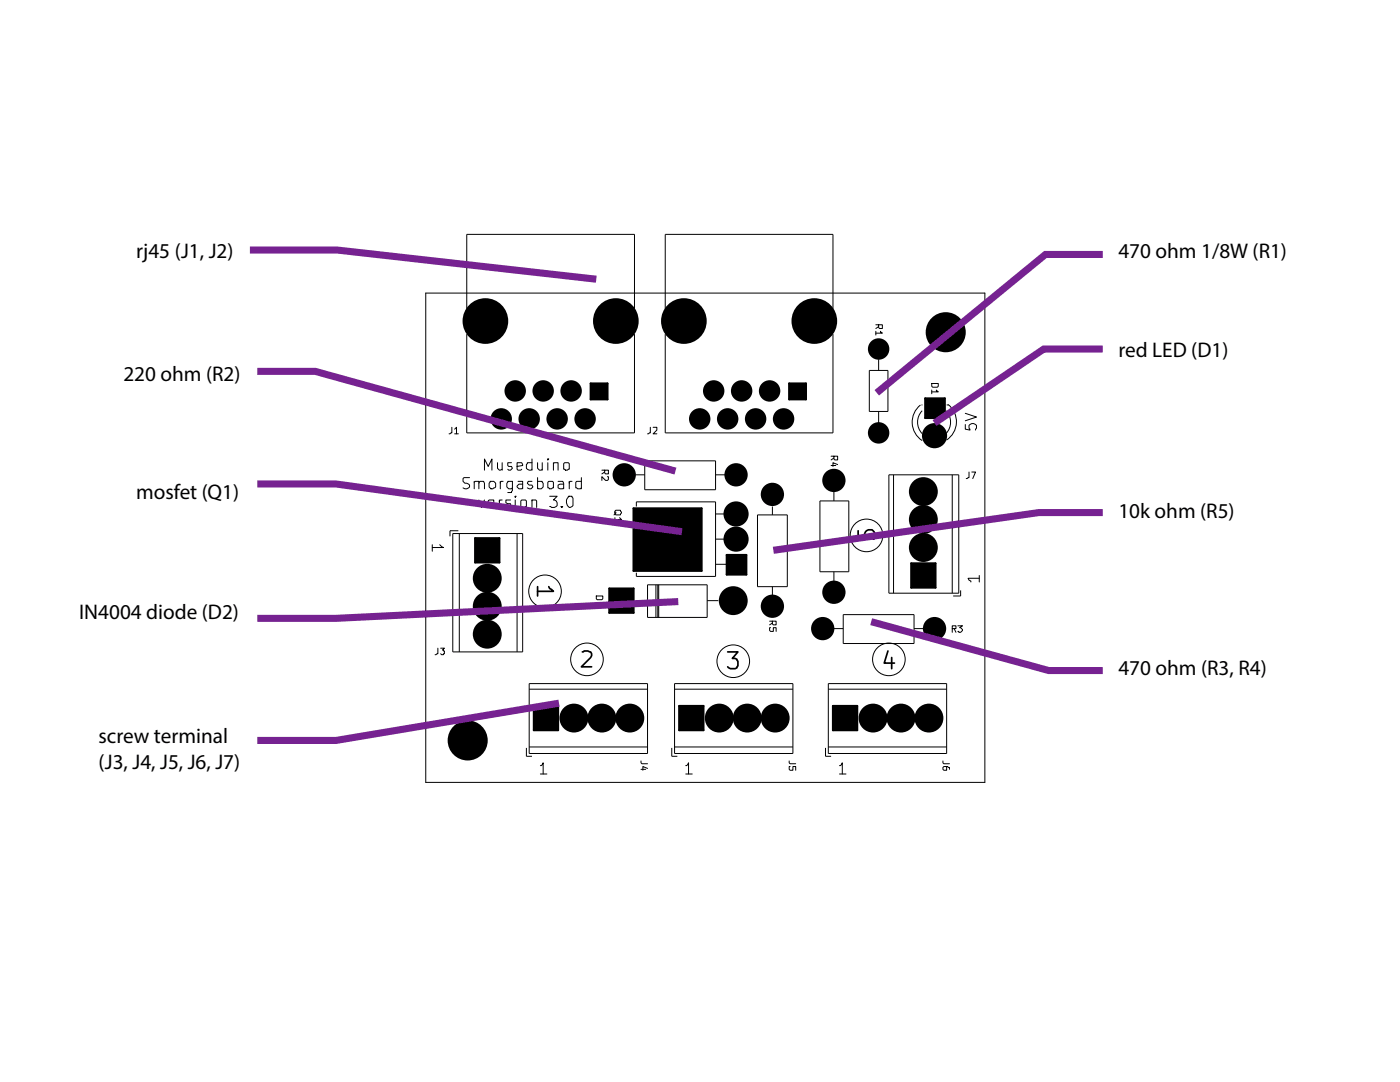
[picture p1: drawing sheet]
<svg xmlns="http://www.w3.org/2000/svg" width="279mm" height="216mm" viewBox="0 0 279 216" stroke-linecap="round" stroke-linejoin="round" font-family="sans-serif">
<defs><g id="words">
<g font-size="4.2">
<text x="27.2" y="51.4">rj45 (J1, J2)</text>
<text x="223.2" y="51.4">470 ohm 1/8W (R1)</text>
<text x="223.2" y="71.3">red LED (D1)</text>
<text x="24.6" y="75.9">220 ohm (R2)</text>
<text x="27.1" y="99.6">mosfet (Q1)</text>
<text x="223.2" y="103.5">10k ohm (R5)</text>
<text x="15.8" y="123.5">IN4004 diode (D2)</text>
<text x="223.2" y="134.8">470 ohm (R3, R4)</text>
<text x="19.7" y="148.3">screw terminal</text>
<text x="19.7" y="153.3">(J3, J4, J5, J6, J7)</text>
</g>
</g></defs>
<!-- layer: Layer 1 -->
<g fill="none" stroke="#000" stroke-width=".2">
<path d="M85 58.5h111.5v97.6h-111.5zM93.2 61.6v-14.8h33.4v14.8M93.2 66.7v19.7h33.4v-19.7M132.8 66.7v19.7h33.4v-19.7M132.8 61.6v-14.8h33.4v14.8M173.5 73.9h3.7v8.2h-3.7zM174.8 64.8h1.3v.7h-.6l-.2-.1v-.6M174.8 66.1v.8M175.3 65.2l-.5 .3M175.3 71.7v2.2M175.7 66.1v.2l.4 .2h-1.3M185.9 76.5h1.4v.6l-.2 .2h-1l-.2-.2z"/>
<path d="M185.9 77.8v.8M186.9 77.8v.2l.4 .2h-1.4M90.2 85.3v1.1l-.6 .2M90.7 86.6h.8M90.7 85.6l.4-.3v1.3M93.7 95.3h-1.1l-.2 .2v.5l.4 .4 .7 .2 .2 .2v.4a.89 .89 0 0 1-1.3 .1M94.6 96.2l.2-.2h.8v1.5M94.6 96v1.5M95.6 96.4l.2-.4h.7l.2 .4v1.1M95.6 99.8l.5 1.5 .6-1.5M96.7 93.8v-2.2l.7 1.5 .8-1.5v2.2M97.8 96h.7l.4 .4v.8l-.2 .1-.7 .2-.4-.3v-.8z"/>
<path d="M99.3 92.3v1.1l.4 .4 .5-.2M99.7 99.8v1.5M99.8 96v1.5M100.2 99.8h-.4l-.1 .3M100.2 92.3v1.5M100.4 96h-.4l-.2 .4M101.9 99.8h-.9v.5l.3 .2h.6v.6l-.4 .2h-.4l-.1-.2M102.1 92.3h-.8v.6l.2 .2h.6l.2 .3-.4 .4h-.4l-.2-.2M102.3 97.3l-.2 .2h-.6l-.4-.3v-.8l.2-.4h1v1.9l-.2 .4h-.8M102.8 99v.2l.2-.2h-.2v.2M102.8 99.8v1.5M103.2 93.1l1.1-.2-.2-.6h-.9v1.3l.2 .2h.5l.2-.2"/>
<path d="M103.4 96h.9v1.5M103.9 100l.2-.2h.8l.2 .2v1.1l-.4 .2-.8-.2zM104.3 96.6h-.7l-.4 .4v.2l.4 .3h.5l.2-.2M106.2 92.3h-1l-.1 .4v.7a.72 .72 0 0 0 1.1 .2M106.2 100v-.2h.7l.2 .2v1.3M106.2 91.6v2.2M106.2 99.8v1.5M106.2 96h-.8l-.2 .4 .4 .4h.6l.2 .4-.4 .3-.8-.2M107.3 92.3v1.1l.4 .4h.3l.2-.2M107.3 96h.9l.2 .4v.8l-.4 .3h-.5l-.2-.2M107.3 95.3v2.2M108.2 92.3v1.5"/>
<path d="M109.3 91.6v.2l.2-.2h-.2v.2M109.3 92.3v1.5M109.3 96.2l.2-.2h.8l.1 .2v1.1l-.3 .2-.8-.2zM109.7 99h1.5l-.8 .8 .6 .2 .2 .3v.6l-.6 .4h-.5l-.4-.2M110.4 92.5l.2-.2h.8v1.5M110.4 92.3v1.5M111.4 96h.9l.2 .4v1.1M112.5 96.6h-.8l-.3 .2v.5l.3 .2h.6l.2-.2M112.5 92.5l.2-.2h.7l.2 .2v1.1l-.4 .2-.7-.2zM113.4 99h.8l.2 .4v1.5l-.6 .4a1.24 1.24 0 0 1-.4-2.1zM113.6 96v1.5M114.2 96h-.4l-.2 .4"/>
<path d="M116 96h-.9l-.2 .2v1.1l.4 .2h.5l.2-.2M116 95.3v2.2M120.1 93.8h1.3v.8h-.5l-.2-.2v-.6M120.7 94.2l-.6 .4M121.2 95.1h.2v.6l-.2 .2h-.3l-.8-.8v.8M126.8 94.7h1.9M128.7 92h14.1v5.7h-14.1zM129.8 85.3v1.1l-.6 .2M130.3 85.3h.8v.5l-.8 .8h.8M142.8 94.7h2.1M163.6 100h5.8v14.1h-5.8zM165.9 92.9h.9"/>
<path d="M165.9 91h1.3v.8h-.6l-.2-.2v-.6M166.4 91.4l-.5 .4M166.4 98.1v1.9M167.2 92.7l-1-.4v.8M175.3 82.1v2.4M177.4 94.7h13.9v23.7h-13.9zM178.3 94.7v23.7M183.7 80.8a4.4 4.4 0 0 0 .3 7.1M183.9 80.8h.2M184 82a3.3 3.3 0 0 0 0 4.5M188.8 82a3.3 3.3 0 0 1 0 4.5M188.9 80.8h.4"/>
<path d="M189.2 80.7a4.4 4.4 0 0 1-.3 7.1M190 94.7v23.7M192.6 84.7v.9l1 .2-.2-.4v-.5a.9 .9 0 0 1 1.5 0v.5l-.2 .4M192.6 82.5l2.3 .7-2.3 .8M193.4 94.2v1.1l-.6 .2M193.9 94.2h.8l-.6 1.3M86.3 108.7v1.3M87.8 108.7l.7 .6h-2.2M90.4 106.5h13.9v23.6h-13.9zM91.5 105.9h-1.7v1.1M91.7 106.5v23.6M97.4 100.5l1.1-.2v-.5h-.9l-.2 .2v.9l.4 .4h.6l.1-.2"/>
<path d="M103.2 106.5v23.6M112.1 101.1h.2l-.2 .2-.2-.2h.2v.2M119 118.9h1.3v.6l-.2 .2h-.9l-.2-.2zM122.7 102l.2-.2h.9l.2 .6-.2 .3h-.9l-.2-.1zM122.7 103.3v.7M122.9 102.2v.2l-.4 .3M123.7 103.3l.3 .4h-1.3M127 101.1v-1h15.8v14.9h-15.8v-.7M127 119.9h2.2M129.2 116.7h11.9v6.5h-11.9zM130.9 116.7v6.5M131.3 116.7v6.5"/>
<path d="M131.5 116.7v6.5M141.1 119.9h2.3M142.8 102.6h2.2M142.8 107.6h2.2M142.8 112.6h2.2M151.2 102.7h5.9v14.4h-5.9zM154.1 101.1v1.6M154.1 117.1v1.6M166.4 114.1v2M191.7 117.8v1.1h-1.5M195.4 115.4h-2.2l.2 .4 .4 .1v.2M195.4 114.8v1.3"/>
<path d="M87.4 129.3v1.2l-.6 .1M87.9 129.3h.8l-.4 .4 .4 .2v.6h-.2v.1h-.4l-.2-.1M105.6 136.4h23.6v14h-23.6zM105.6 137.5h23.6M120.1 120.2h.2v.6l-.2 .2h-.4l-.7-.8v.8M134.6 136.4h23.6v14h-23.6zM134.6 137.5h23.6M153.6 123.9h1.3v.8h-.6l-.2-.2v-.6M153.8 125.2h-.2v.6l.2 .2h.5v-.8h.6v.8M154.1 124.3l-.5 .4M165.3 136.4h23.6v14h-23.6zM165.3 137.5h23.6"/>
<path d="M166.4 125.4h1.9M168.3 122.6h14.1v5.8h-14.1zM182.4 125.4h2.1M190 125.4h.8v-.5h-.8v1.3M190.4 125.4l.4 .8M191.2 124.9h.9l-.6 .3h.2l.4 .4v.2l-.4 .4h-.4v-.2h-.1M105.1 149.2v1.7h1.1M105.6 149h23.6M107.8 154.4h1.3M107.8 152.8h.2l.4-.6v2.2M127.9 153.5h1M127.9 151.8v.4l.2 .2h1.1"/>
<path d="M129.2 153.3l-.9-.3v.7M134.1 149.2v1.7h1.1M134.6 149h23.6M136.9 154.4h1.3M136.9 152.8h.1l.4-.6v2.2M157.5 151.8v.4l.2 .2h1.1M157.7 153h-.2v.5l.2 .2h.5v-.7h.6v.7M164.7 149.2v1.7h1.2M165.3 149h23.6M167.5 154.4h1.3M167.5 152.8h.2l.4-.6v2.2M188.2 151.8v.4l.2 .2h1.1"/>
<path d="M188.7 153h.2v.7h-.5l-.2-.2v-.4l.2-.1h.7l.4 .1v.4"/>
<circle cx="108.8" cy="118" r="3.3"/>
<circle cx="172.9" cy="106.8" r="3.3"/>
<circle cx="117.1" cy="131.6" r="3.3"/>
<circle cx="146.3" cy="131.9" r="3.3"/>
<circle cx="177.4" cy="131.6" r="3.3"/>
</g>
<path d="M107.3 117.1v1.8M109.5 117.1l.2 .3 .7 .6h-3.1M171.3 105.9v1.7h1.6h-.2l-.1-.4v-.7l.1-.4 .6-.4h.7a1.31 1.31 0 0 1 .4 1.9h-.2M116.2 130.1a1.47 1.47 0 0 1 1.7 0l.2 .4-.2 .7-1.9 1.9h2.1M145.2 130.1h2.1l-1.1 1.3h.5l.4 .2 .2 .3v1l-.2 .3-.4 .2h-.9l-.6-.3M177.2 129.9l-.7 2.4h2M178 131.2v2.2" fill="none" stroke="#000" stroke-width=".34"/>
<g fill="#000">
<path d="M117.9 76.5h3.3v3.2h-3.3zM157.5 76.5h3.3v3.2h-3.3zM184.6 79.5h4v3.9h-4zM94.8 107.4h4.9v4.8h-4.9zM126.4 101.4h13.6v12.5h-13.6zM145 110.7h3.9v3.9h-3.9zM181.9 112.4h4.8v4.8h-4.8zM121.6 117.4h4.8v4.9h-4.8zM106.5 140.9h4.9v4.8h-4.9zM135.6 140.9h4.8v4.8h-4.8zM166.2 140.9h4.9v4.8h-4.9z"/>
<circle cx="96.9" cy="64.1" r="4.2"/>
<circle cx="96.9" cy="64.1" r="4.6"/>
<circle cx="102.8" cy="78" r="2.14"/>
<circle cx="108.4" cy="78" r="2.14"/>
<circle cx="114" cy="78" r="2.14"/>
<circle cx="122.9" cy="64.1" r="4.2"/>
<circle cx="122.9" cy="64.1" r="4.6"/>
<circle cx="136.5" cy="64.1" r="4.6"/>
<circle cx="136.5" cy="64.1" r="4.2"/>
<circle cx="142.4" cy="78" r="2.14"/>
<circle cx="148" cy="78" r="2.14"/>
<circle cx="153.6" cy="78" r="2.14"/>
<circle cx="162.5" cy="64.1" r="4.2"/>
<circle cx="162.5" cy="64.1" r="4.6"/>
<circle cx="175.3" cy="69.6" r="2.14"/>
<circle cx="188.7" cy="66.3" r="4"/>
<circle cx="100" cy="83.6" r="2.14"/>
<circle cx="105.6" cy="83.6" r="2.14"/>
<circle cx="111.2" cy="83.6" r="2.14"/>
<circle cx="116.8" cy="83.6" r="2.14"/>
<circle cx="124.6" cy="94.7" r="2.32"/>
<circle cx="139.6" cy="83.6" r="2.14"/>
<circle cx="145.2" cy="83.6" r="2.14"/>
<circle cx="146.9" cy="94.7" r="2.32"/>
<circle cx="150.8" cy="83.6" r="2.14"/>
<circle cx="154.1" cy="98.7" r="2.32"/>
<circle cx="156.4" cy="83.6" r="2.14"/>
<circle cx="166.4" cy="95.9" r="2.32"/>
<circle cx="175.3" cy="86.4" r="2.14"/>
<circle cx="184.3" cy="98.1" r="2.88"/>
<circle cx="186.5" cy="86.9" r="2.51"/>
<circle cx="97.2" cy="115.4" r="2.88"/>
<circle cx="146.3" cy="119.9" r="2.88"/>
<circle cx="146.9" cy="102.6" r="2.51"/>
<circle cx="146.9" cy="107.6" r="2.51"/>
<circle cx="166.4" cy="118.2" r="2.32"/>
<circle cx="184.3" cy="103.7" r="2.88"/>
<circle cx="184.3" cy="109.3" r="2.88"/>
<circle cx="97.2" cy="121" r="2.88"/>
<circle cx="97.2" cy="126.5" r="2.88"/>
<circle cx="154.1" cy="121" r="2.32"/>
<circle cx="164.2" cy="125.4" r="2.32"/>
<circle cx="186.5" cy="125.4" r="2.32"/>
<circle cx="93.3" cy="147.7" r="4"/>
<circle cx="114.5" cy="143.3" r="2.88"/>
<circle cx="120.1" cy="143.3" r="2.88"/>
<circle cx="125.7" cy="143.3" r="2.88"/>
<circle cx="143.5" cy="143.3" r="2.88"/>
<circle cx="149.1" cy="143.3" r="2.88"/>
<circle cx="154.7" cy="143.3" r="2.88"/>
<circle cx="174.2" cy="143.3" r="2.88"/>
<circle cx="179.8" cy="143.3" r="2.88"/>
<circle cx="185.4" cy="143.3" r="2.88"/>
</g>
<path d="M117.9 76.5h3.3v3.2h-3.3zM157.5 76.5h3.3v3.2h-3.3zM184.6 79.5h4v3.9h-4zM94.8 107.4h4.9v4.8h-4.9zM121.6 117.4h4.8v4.9h-4.8zM126.4 101.4h13.6v12.5h-13.6zM145 110.7h3.9v3.9h-3.9zM181.9 112.4h4.8v4.8h-4.8zM106.5 140.9h4.9v4.8h-4.9zM135.6 140.9h4.8v4.8h-4.8zM166.2 140.9h4.9v4.8h-4.9z" fill="none" stroke="#000" stroke-width=".42"/>
<path d="M49.9 49.9h17.4l51.7 5.8M220.1 50.8h-11.5l-33.6 27.6M51.3 74.1h11.6l71.9 19.9M220.1 69.6h-11.8l-21.8 14.8M51.3 96.6h15.7l69.1 9.5M220.1 102.3h-12.8l-53 7.5M135.4 120l-68.4 3.4h-15.7M173.9 124l35.4 9.8h10.8M111.6 140.3l-44.6 7.4h-15.7" fill="none" stroke="#762291" stroke-width="1.4" stroke-linecap="butt"/>
<use href="#words"/>
</svg>
